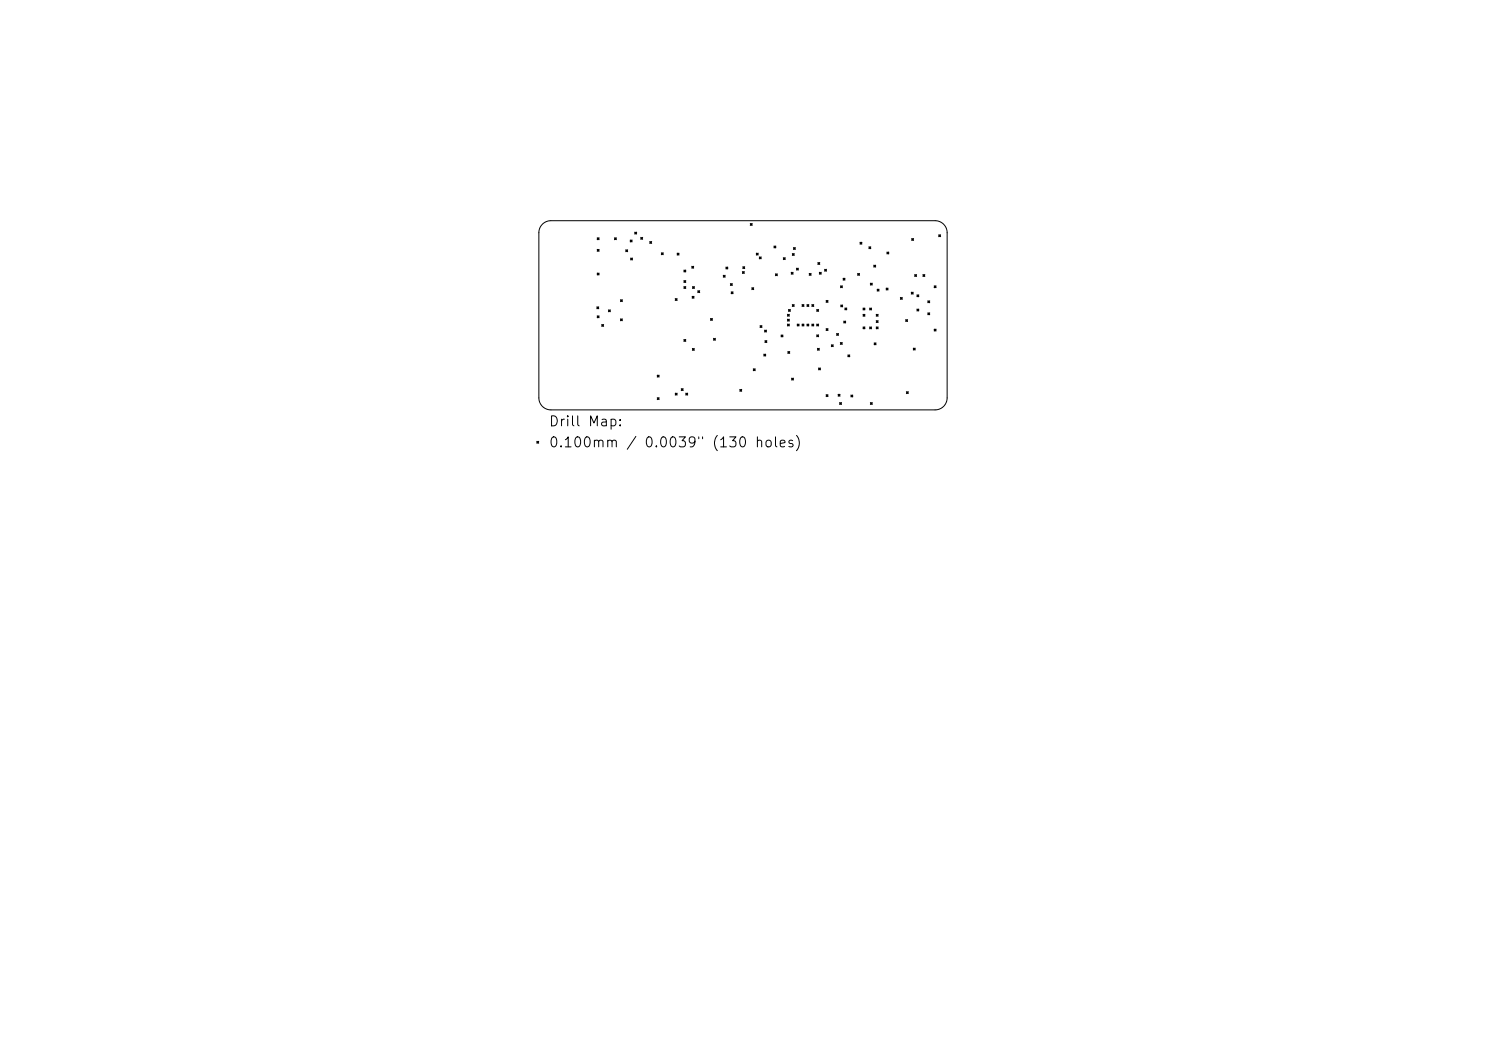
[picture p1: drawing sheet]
<svg xmlns="http://www.w3.org/2000/svg" width="297mm" height="210mm" viewBox="0 0 297 210" stroke-linecap="round" stroke-linejoin="round" font-family="sans-serif">
<defs><g id="words">
<g font-size="2">
<text x="109.6" y="85.7">Drill Map:</text>
<text x="109.6" y="89.9">0.100mm / 0.0039&quot; (130 holes)</text>
</g>
</g></defs>
<path d="M108.4 44.8l.9-.6 .8-.1h76.8a2.4 2.4 0 0 1 2.4 2.4v33a2.4 2.4 0 0 1-2.4 2.4h-76.8a2.4 2.4 0 0 1-2.4-2.4v-33l.2-1z" fill="none" stroke="#000" stroke-width=".2"/>
<g fill="none" stroke="#000" stroke-width=".3">
<path d="M119.4 47.6l.3 .3M119.4 49.9l.3 .3M119.4 54.6l.3 .3M119.7 47.6l-.3 .3M119.7 49.9l-.3 .3M119.7 54.6l-.3 .3M122.9 47.6l.3 .3M123.2 47.6l-.3 .3M124.1 59.9l.3 .3M124.4 59.9l-.3 .3M125.1 50l.3 .3M125.4 50l-.3 .3"/>
<path d="M126 48l.3 .3M126.1 51.6l.3 .3M126.3 48l-.3 .3M126.4 51.6l-.3 .3M126.9 46.4l.3 .3M127.2 46.4l-.3 .3M128.1 47.5l.3 .3M128.4 47.5l-.3 .3M129.9 48.3l.3 .3M130.2 48.3l-.3 .3M132.2 50.6l.3 .3M132.5 50.6l-.3 .3"/>
<path d="M135 59.7l.3 .3M135.3 59.7l-.3 .3M135.4 50.6l.3 .3M135.7 50.6l-.3 .3M136.7 56.1l.3 .3M136.7 54l.3 .3M136.7 57.3l.3 .3M137 54l-.3 .3M137 56.1l-.3 .3M137 57.3l-.3 .3M138.3 53.3l.3 .3M138.4 59.3l.3 .3"/>
<path d="M138.5 57.3l.3 .3M138.6 53.3l-.3 .3M138.7 59.3l-.3 .3M138.8 57.3l-.3 .3M139.5 58.1l.3 .3M139.8 58.1l-.3 .3M144.6 55.1l.3 .3M144.9 55.1l-.3 .3M145.1 53.4l.3 .3M145.4 53.4l-.3 .3M146 56.7l.3 .3M146.2 58.4l.3 .3"/>
<path d="M146.3 56.7l-.3 .3M146.5 58.4l-.3 .3M148.4 54.3l.3 .3M148.5 53.3l.3 .3M148.7 54.3l-.3 .3M148.8 53.3l-.3 .3M150 44.7l.3 .3M150.3 44.7l-.3 .3M150.3 57.5l.3 .3M150.6 57.5l-.3 .3M151.2 50.6l.3 .3M151.5 50.6l-.3 .3"/>
<path d="M151.8 51.4l.3 .3M152.1 51.4l-.3 .3M154.7 49.2l.3 .3M155 49.2l-.3 .3M155 54.8l.3 .3M155.3 54.8l-.3 .3M156.6 51.5l.3 .3M156.9 51.5l-.3 .3M158.2 54.5l.3 .3M158.4 50.7l.3 .3M158.5 54.5l-.3 .3M158.6 49.5l.3 .3"/>
<path d="M158.7 50.7l-.3 .3M158.9 49.5l-.3 .3M159.2 53.6l.3 .3M159.5 53.6l-.3 .3M161.8 54.7l.3 .3M162.1 54.7l-.3 .3M163.5 52.5l.3 .3M163.8 52.5l-.3 .3M163.8 54.5l.3 .3M164.1 54.5l-.3 .3M164.9 53.9l.3 .3M165.2 53.9l-.3 .3"/>
<path d="M168 57.2l.3 .3M168.3 57.2l-.3 .3M168.5 55.6l.3 .3M168.8 55.6l-.3 .3M171.5 54.7l.3 .3M171.8 54.7l-.3 .3M171.9 48.5l.3 .3M172.2 48.5l-.3 .3M173.7 49.4l.3 .3M174 49.4l-.3 .3M174 56.6l.3 .3M174.3 56.6l-.3 .3"/>
<path d="M174.7 53l.3 .3M175 53l-.3 .3M175.4 57.8l.3 .3M175.7 57.8l-.3 .3M177.2 57.6l.3 .3M177.3 50.4l.3 .3M177.5 57.6l-.3 .3M177.6 50.4l-.3 .3M180 59.5l.3 .3M180.3 59.5l-.3 .3M182.2 58.4l.3 .3M182.3 47.7l.3 .3"/>
<path d="M182.5 58.4l-.3 .3M182.6 47.7l-.3 .3M182.9 54.9l.3 .3M183.2 54.9l-.3 .3M183.3 59l.3 .3M183.6 59l-.3 .3M184.5 54.9l.3 .3M184.8 54.9l-.3 .3M186.8 57.2l.3 .3M187.1 57.2l-.3 .3M187.7 47l.3 .3M188 47l-.3 .3"/>
<path d="M119.3 61.4l.3 .3M119.4 63.2l.3 .3M119.6 61.4l-.3 .3M119.7 63.2l-.3 .3M120.3 64.9l.3 .3M120.6 64.9l-.3 .3M121.7 62l.3 .3M122 62l-.3 .3M124.1 63.8l.3 .3M124.4 63.8l-.3 .3M131.4 75l.3 .3M131.4 79.5l.3 .3"/>
<path d="M131.7 75l-.3 .3M131.7 79.5l-.3 .3M135 78.6l.3 .3M135.3 78.6l-.3 .3M136.2 77.7l.3 .3M136.5 77.7l-.3 .3M136.7 67.9l.3 .3M137 67.9l-.3 .3M137.1 78.6l.3 .3M137.4 78.6l-.3 .3M138.4 69.7l.3 .3M138.7 69.7l-.3 .3"/>
<path d="M142.1 63.7l.3 .3M142.4 63.7l-.3 .3M142.7 67.7l.3 .3M143 67.7l-.3 .3M147.9 77.9l.3 .3M148.2 77.9l-.3 .3M150.6 73.7l.3 .3M150.9 73.7l-.3 .3M152 65.1l.3 .3M152.3 65.1l-.3 .3M152.7 70.8l.3 .3M152.9 66l.3 .3"/>
<path d="M152.9 68.1l.3 .3M153 70.8l-.3 .3M153.2 66l-.3 .3M153.2 68.1l-.3 .3M156.2 67l.3 .3M156.5 67l-.3 .3M157.4 62.8l.3 .3M157.4 63.8l.3 .3M157.4 64.8l.3 .3M157.5 70.3l.3 .3M157.6 61.9l.3 .3M157.7 62.8l-.3 .3"/>
<path d="M157.7 63.8l-.3 .3M157.7 64.8l-.3 .3M157.8 70.3l-.3 .3M157.9 61.9l-.3 .3M158.3 75.6l.3 .3M158.4 60.9l.3 .3M158.6 75.6l-.3 .3M158.7 60.9l-.3 .3M159.4 64.8l.3 .3M159.7 64.8l-.3 .3M160.3 60.9l.3 .3M160.3 64.8l.3 .3"/>
<path d="M160.6 60.9l-.3 .3M160.6 64.8l-.3 .3M161.3 60.9l.3 .3M161.3 64.8l.3 .3M161.6 60.9l-.3 .3M161.6 64.8l-.3 .3M162.3 64.8l.3 .3M162.3 60.9l.3 .3M162.6 60.9l-.3 .3M162.6 64.8l-.3 .3M163.3 61.9l.3 .3M163.3 64.8l.3 .3"/>
<path d="M163.3 66.9l.3 .3M163.4 69.6l.3 .3M163.6 61.9l-.3 .3M163.6 64.8l-.3 .3M163.6 66.9l-.3 .3M163.6 73.6l.3 .3M163.7 69.6l-.3 .3M163.9 73.6l-.3 .3M165.2 65.7l.3 .3M165.2 60.1l.3 .3M165.2 78.9l.3 .3M165.5 60.1l-.3 .3"/>
<path d="M165.5 65.7l-.3 .3M165.5 78.9l-.3 .3M166.2 68.9l.3 .3M166.5 68.9l-.3 .3M167.3 66.7l.3 .3M167.6 66.7l-.3 .3M167.6 78.8l.3 .3M167.9 78.8l-.3 .3M168 68.5l.3 .3M168.1 61l.3 .3M168.3 68.5l-.3 .3M168.4 61l-.3 .3"/>
<path d="M168.7 64.2l.3 .3M168.9 61.6l.3 .3M169 64.2l-.3 .3M169.2 61.6l-.3 .3M169.5 71l.3 .3M169.8 71l-.3 .3M170.1 79l.3 .3M170.4 79l-.3 .3M172.5 61.6l.3 .3M172.5 62.9l.3 .3M172.5 65.4l.3 .3M172.8 61.6l-.3 .3"/>
<path d="M172.8 62.9l-.3 .3M172.8 65.4l-.3 .3M173.9 61.6l.3 .3M173.9 65.4l.3 .3M174.2 61.6l-.3 .3M174.2 65.4l-.3 .3M174.8 68.6l.3 .3M175.1 68.6l-.3 .3M175.2 64.1l.3 .3M175.2 62.9l.3 .3M175.2 65.4l.3 .3M175.5 62.9l-.3 .3"/>
<path d="M175.5 64.1l-.3 .3M175.5 65.4l-.3 .3M181.1 63.9l.3 .3M181.2 78.3l.3 .3M181.4 63.9l-.3 .3M181.5 78.3l-.3 .3M182.6 69.6l.3 .3M182.9 69.6l-.3 .3M183.3 61.8l.3 .3M183.6 61.8l-.3 .3M185.5 60.2l.3 .3M185.5 62.6l.3 .3"/>
<path d="M185.8 60.2l-.3 .3M185.8 62.6l-.3 .3M186.8 65.8l.3 .3M187.1 65.8l-.3 .3M107.3 88.2l.3 .3M107.6 88.2l-.3 .3M167.9 80.5l.3 .3M168.2 80.5l-.3 .3M174 80.5l.3 .3M174.3 80.5l-.3 .3"/>
</g>
<use href="#words"/>
</svg>
